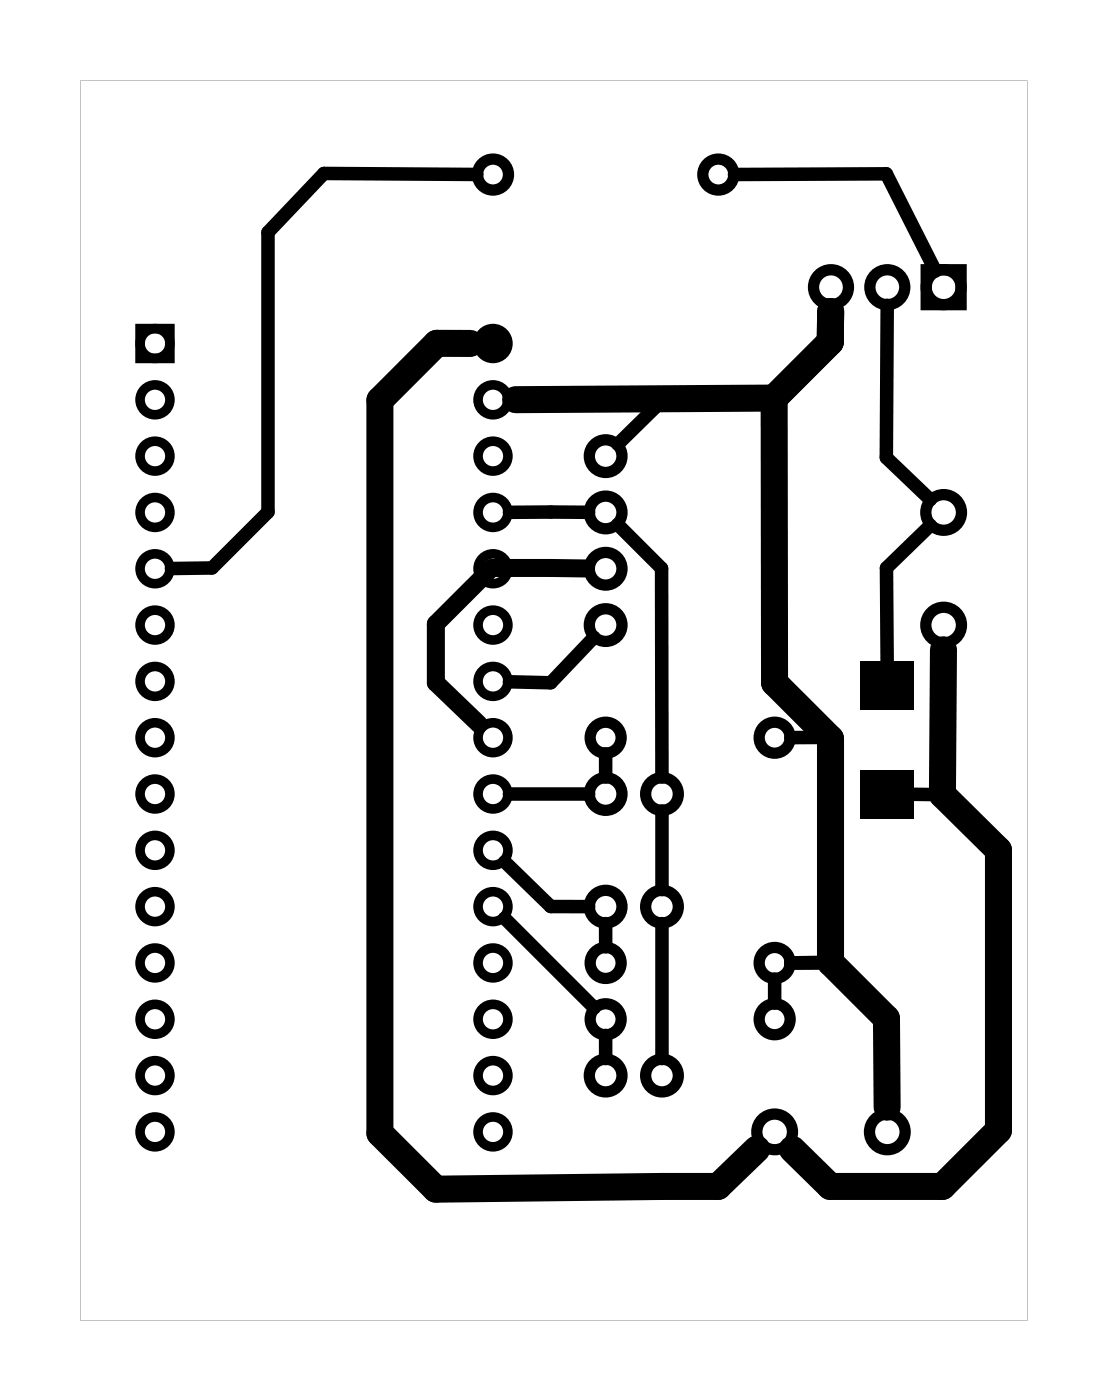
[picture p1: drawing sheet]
<svg xmlns="http://www.w3.org/2000/svg" width="50mm" height="63mm" viewBox="0 0 50 63" stroke-linecap="round" stroke-linejoin="round" font-family="sans-serif">
<g fill="#000">
<path d="M38.8 34.7h2.4v2.2h-2.4zM38.8 29.8h2.4v2.2h-2.4z"/>
<path d="M3.6 3.6h42.7v56h-42.7zM3.6 3.6v56h42.7v-56z"/>
</g>
<g fill="none" stroke="#000" stroke-width=".51">
<path d="M41.8 12.2h1.5v1.5h-1.5z"/>
<circle cx="22.2" cy="7.9" r=".7"/>
<circle cx="32.4" cy="7.9" r=".7"/>
<circle cx="37.5" cy="13" r=".79"/>
<circle cx="40" cy="13" r=".79"/>
<circle cx="42.5" cy="13" r=".79"/>
<circle cx="27.3" cy="35.8" r=".74"/>
<circle cx="27.3" cy="23.1" r=".74"/>
<circle cx="27.3" cy="20.6" r=".74"/>
<circle cx="27.3" cy="28.2" r=".74"/>
<circle cx="27.3" cy="25.7" r=".74"/>
<circle cx="27.3" cy="33.3" r=".7"/>
<circle cx="29.8" cy="35.8" r=".74"/>
<circle cx="34.9" cy="33.3" r=".7"/>
<circle cx="42.5" cy="23.1" r=".8"/>
<circle cx="42.5" cy="28.2" r=".8"/>
<circle cx="27.3" cy="40.9" r=".74"/>
<circle cx="27.3" cy="48.5" r=".74"/>
<circle cx="27.3" cy="46" r=".7"/>
<circle cx="27.3" cy="43.4" r=".7"/>
<circle cx="29.8" cy="48.5" r=".74"/>
<circle cx="29.8" cy="40.9" r=".74"/>
<circle cx="34.9" cy="46" r=".7"/>
<circle cx="34.9" cy="43.4" r=".7"/>
<circle cx="34.9" cy="51.1" r=".8"/>
<circle cx="40" cy="51.1" r=".8"/>
</g>
<g fill="none" stroke="#000" stroke-width=".43">
<path d="M6.3 14.8h1.4v1.4h-1.4z"/>
<circle cx="7" cy="15.5" r=".67"/>
<circle cx="7" cy="18" r=".67"/>
<circle cx="22.2" cy="15.5" r=".67"/>
<circle cx="22.2" cy="18" r=".67"/>
<circle cx="7" cy="35.8" r=".67"/>
<circle cx="7" cy="38.4" r=".67"/>
<circle cx="7" cy="33.3" r=".67"/>
<circle cx="7" cy="23.1" r=".67"/>
<circle cx="7" cy="30.7" r=".67"/>
<circle cx="7" cy="28.2" r=".67"/>
<circle cx="7" cy="25.7" r=".67"/>
<circle cx="7" cy="20.6" r=".67"/>
<circle cx="22.2" cy="35.8" r=".67"/>
<circle cx="22.2" cy="38.4" r=".67"/>
<circle cx="22.2" cy="33.3" r=".67"/>
<circle cx="22.2" cy="23.1" r=".67"/>
<circle cx="22.2" cy="30.7" r=".67"/>
<circle cx="22.2" cy="25.7" r=".67"/>
<circle cx="22.2" cy="28.2" r=".67"/>
<circle cx="22.2" cy="20.6" r=".67"/>
<circle cx="7" cy="43.4" r=".67"/>
<circle cx="7" cy="40.9" r=".67"/>
<circle cx="7" cy="46" r=".67"/>
<circle cx="7" cy="48.5" r=".67"/>
<circle cx="7" cy="51.1" r=".67"/>
<circle cx="22.2" cy="40.9" r=".67"/>
<circle cx="22.2" cy="48.5" r=".67"/>
<circle cx="22.2" cy="46" r=".67"/>
<circle cx="22.2" cy="51.1" r=".67"/>
<circle cx="22.2" cy="43.4" r=".67"/>
</g>
<g fill="none" stroke="#000" stroke-width=".61">
<path d="M21.5 7.9l-6.9-.1-2.5 2.7v12.6l-2.5 2.5h-1.9M23 18h6.9l-2 2M33.1 7.9l6.9-.1 2.2 4.4M40 13.8v6.8l1.9 1.9M22.8 38.9l2 2h1.7M23 35.8h3.5M26.5 23.1h-3.5M26.8 28.7l-2 2.1h-1.8M27.3 34v1M27.8 23.7l2 1.9v9.4M29.8 36.6v3.5M35.7 33.3h1.8v10.1h-1.8h1.7"/>
<path d="M37.4 33.3v10.1M42 23.7l-2 1.9v4.3M42.5 29v6.8h-1.4M22.8 41.4l4 4.1M27.3 41.7v1M27.3 46.7v1M29.8 41.7v6M34.9 44.2v1M37.4 43.4l2.6 2.5v4.3"/>
</g>
<path d="M26.4 25.6h-4.2l-2.5 2.5v2.7l1.9 1.9" fill="none" stroke="#000" stroke-width=".81"/>
<path d="M21.2 15.5h-1.5l-2.6 2.5v33.1l2.6 2.5 12.7-.1 1.7-1.7M22.2 15.5h.1M34.9 18v12.8l2.5 2.5v10.1l2.6 2.5v4M34.9 18h-11.6M37.5 14.1l-.1 1.3-2.5 2.6M42.5 29.3v6.5l2.5 2.5v12.7l-2.5 2.5h-5.1l-1.7-1.7" fill="none" stroke="#000" stroke-width="1.2"/>
</svg>
